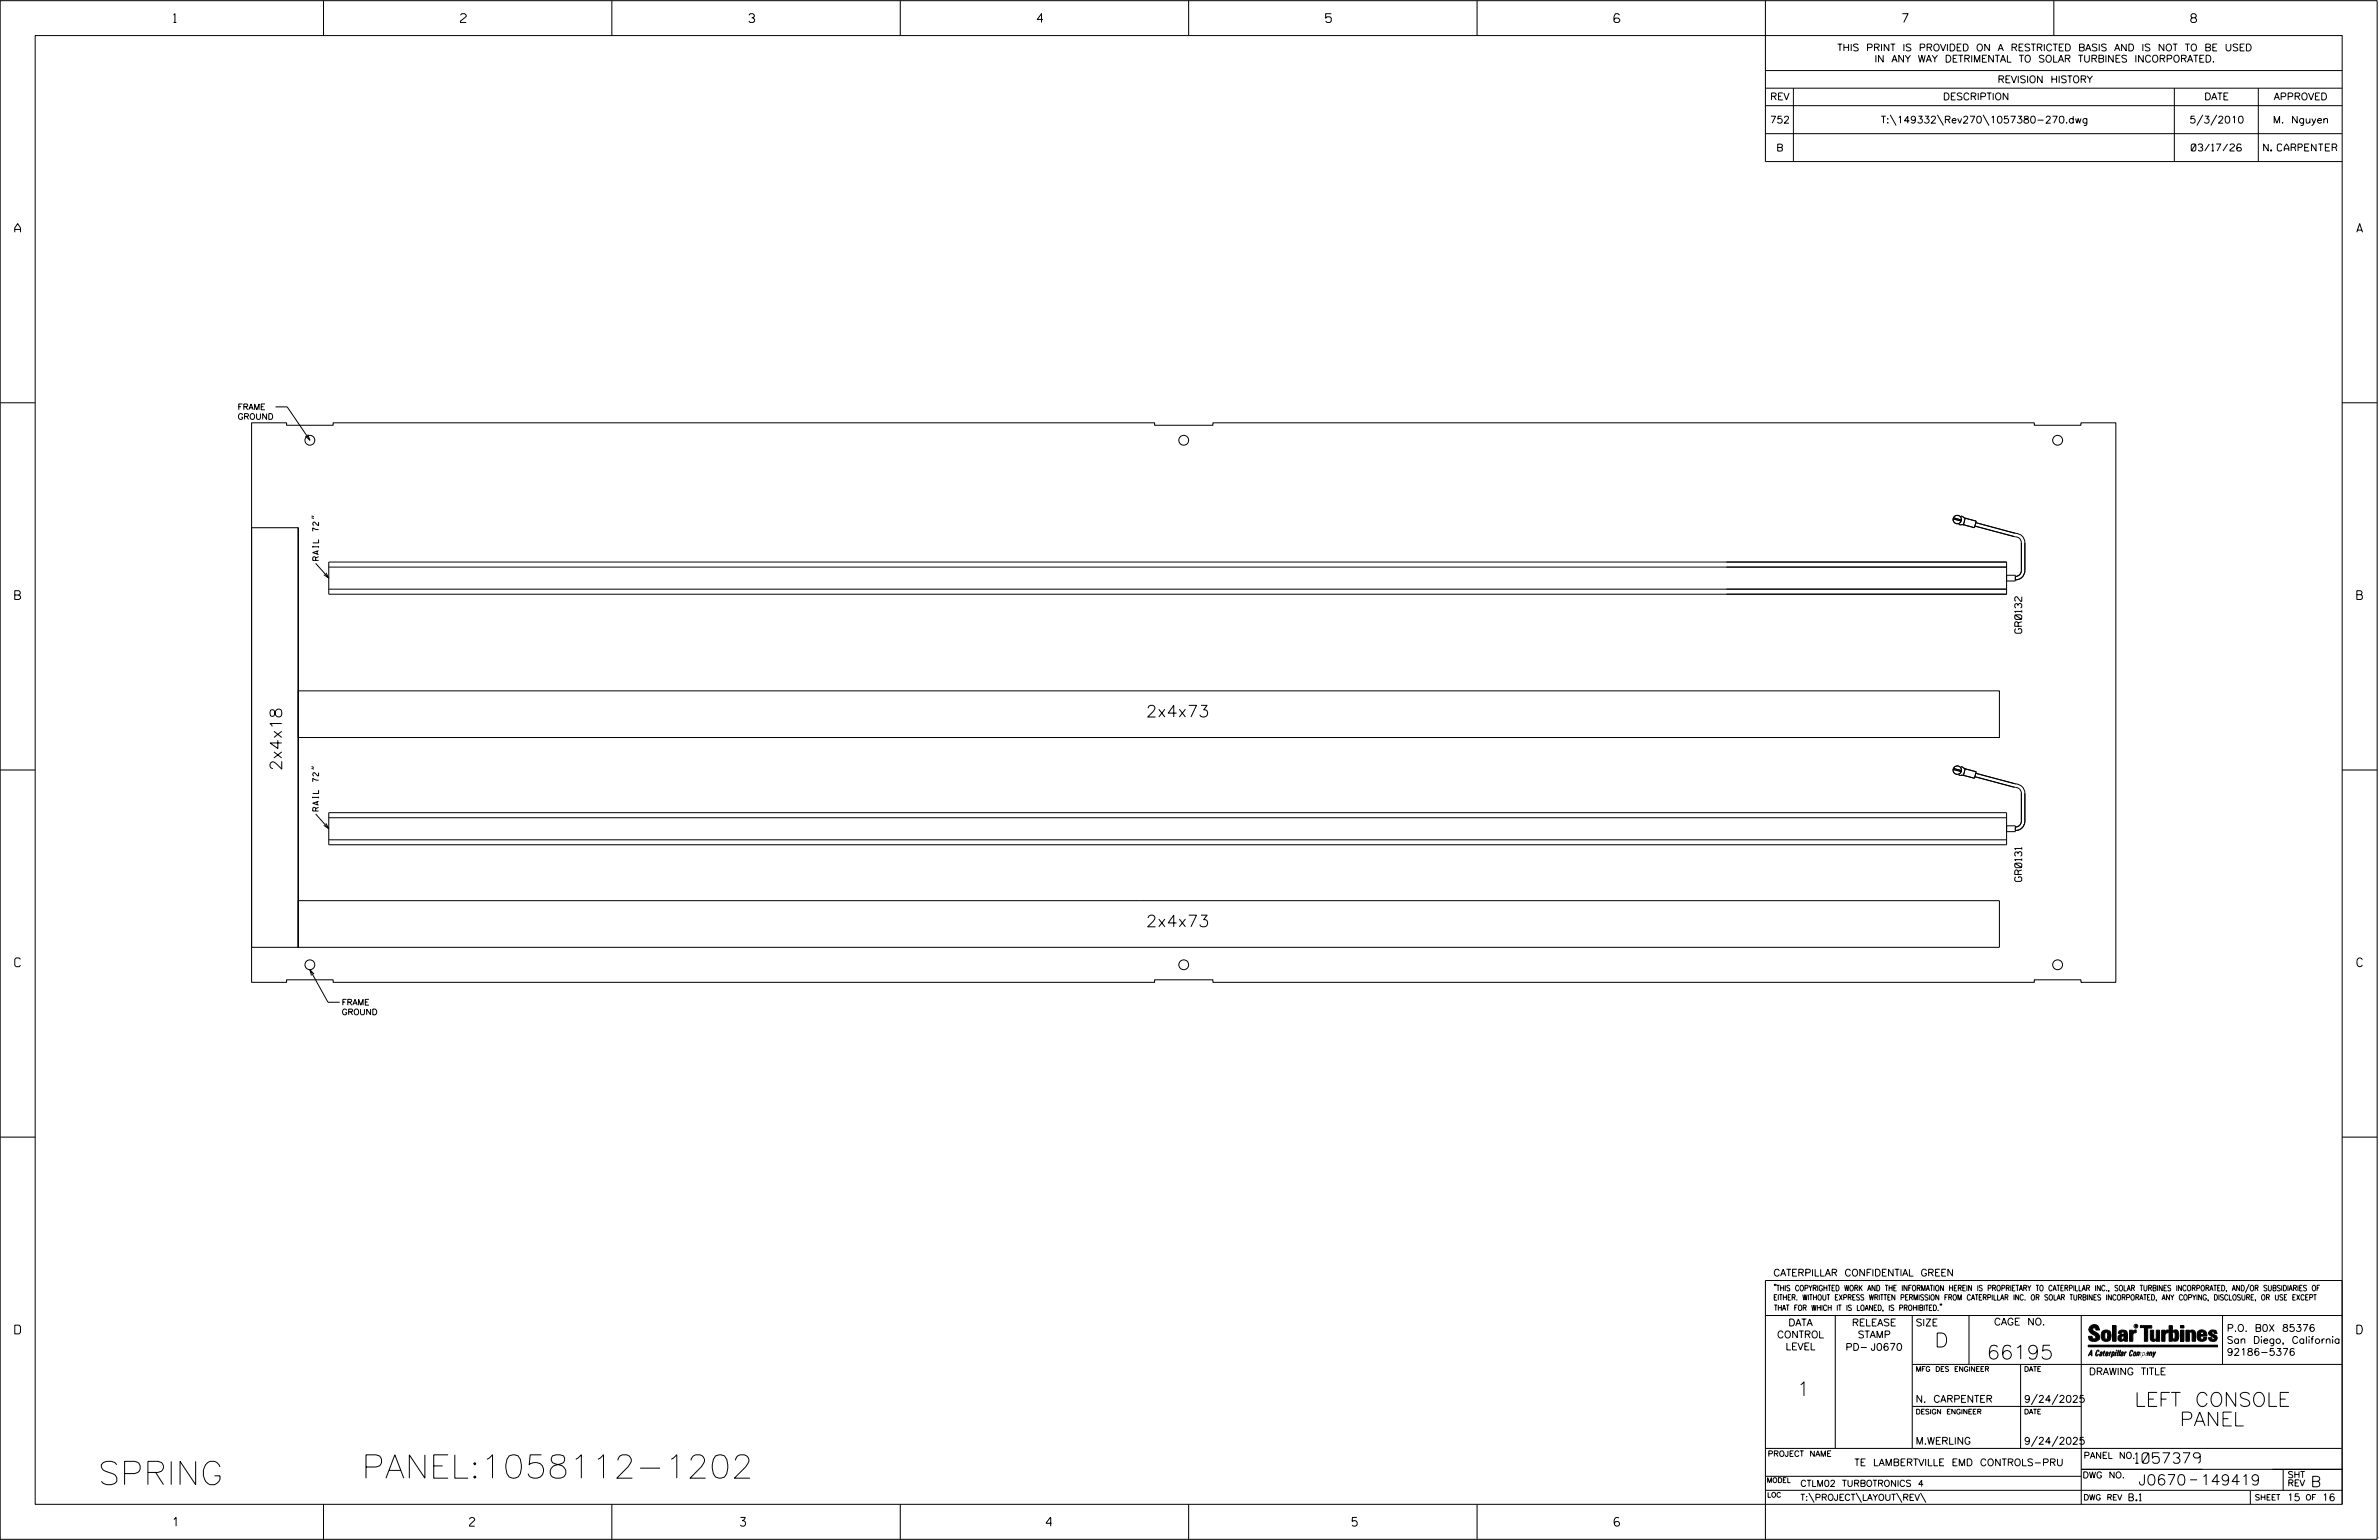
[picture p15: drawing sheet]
<svg xmlns="http://www.w3.org/2000/svg" width="864mm" height="559mm" viewBox="0 0 864 559" stroke-linecap="round" stroke-linejoin="round" font-family="sans-serif">
<defs><g id="words">
<g font-size="8.5">
<text x="35.6" y="538.7">SPRING</text>
<text x="131.3" y="536.4">PANEL:1058112-1202</text>
</g>
<g font-size="5.1">
<text x="702.3" y="488.8">D</text>
<text x="721.2" y="493.2">66195</text>
<text x="652.2" y="506.5">1</text>
<text x="774.8" y="510.3">LEFT CONSOLE</text>
<text x="791.3" y="517.4">PANEL</text>
</g>
<g font-size="4.2">
<text x="416" y="260.2">2x4x73</text>
<text x="102.3" y="279.7" transform="rotate(-90 102.3 279.7)">2x4x18</text>
<text x="416" y="336.3">2x4x73</text>
</g>
<g font-size="3.8">
<text x="775.1" y="531">1057379</text>
<text x="776.3" y="538.9">J0670</text>
<text x="798.8" y="538.9">149419</text>
<text x="838.8" y="539.5">B</text>
</g>
<g font-size="3.2">
<text x="63" y="8.2">1</text>
<text x="167.2" y="8.2">2</text>
<text x="271.8" y="8.2">3</text>
<text x="376.5" y="8.2">4</text>
<text x="481.2" y="8.2">5</text>
<text x="690.6" y="8.2">7</text>
<text x="795.3" y="8.2">8</text>
<text x="5.4" y="84.3">A</text>
<text x="855.5" y="84.3">A</text>
<text x="5.4" y="217.5">B</text>
<text x="855.6" y="217.5">B</text>
<text x="5.4" y="350.8">C</text>
<text x="855.6" y="350.8">C</text>
<text x="5.4" y="484">D</text>
<text x="855.6" y="484">D</text>
<text x="62.8" y="553.8">1</text>
<text x="170.4" y="553.8">2</text>
<text x="268.8" y="553.8">3</text>
<text x="379.8" y="553.8">4</text>
<text x="490.8" y="553.8">5</text>
<text x="585.9" y="553.8">6</text>
</g>
<g font-size="2.5">
<text x="666.9" y="18.5">THIS PRINT IS PROVIDED ON A RESTRICTED BASIS AND IS NOT TO BE USED</text>
<text x="680.5" y="22.6">IN ANY WAY DETRIMENTAL TO SOLAR TURBINES INCORPORATED.</text>
<text x="725.1" y="30">REVISION HISTORY</text>
<text x="642.6" y="36.3">REV</text>
<text x="705.3" y="36.3">DESCRIPTION</text>
<text x="800.2" y="36.3">DATE</text>
<text x="825.4" y="36.3">APPROVED</text>
<text x="642.5" y="44.7">752</text>
<text x="682.8" y="44.7">T:\149332\Rev270\1057380-270.dwg</text>
<text x="794.8" y="44.7">5/3/2010</text>
<text x="825.1" y="44.7">M. Nguyen</text>
<text x="644.8" y="54.8">B</text>
<text x="795.4" y="54.8">03/17/26</text>
<text x="821.7" y="54.8">N. CARPENTER</text>
<text x="733.9" y="229.8" transform="rotate(-90 733.9 229.8)">GR0132</text>
<text x="733.9" y="319.8" transform="rotate(-90 733.9 319.8)">GR0131</text>
<text x="643.8" y="463">CATERPILLAR CONFIDENTIAL GREEN</text>
<text x="645.1" y="485.5">CONTROL</text>
<text x="649.2" y="481.1">DATA</text>
<text x="672.3" y="481.1">RELEASE</text>
<text x="674.4" y="485.5">STAMP</text>
<text x="695.4" y="481.1">SIZE</text>
<text x="723.8" y="480.8">CAGE NO.</text>
<text x="808.4" y="483.1">P.O. B0X 85376</text>
<text x="648.2" y="489.8">LEVEL</text>
<text x="669.9" y="490">PD- J0670</text>
<text x="808.4" y="487.5">San Diego, California</text>
<text x="808.4" y="491.8">92186-5376</text>
<text x="758.3" y="498.9">DRAWING TITLE</text>
<text x="695.4" y="508.9">N. CARPENTER</text>
<text x="734.8" y="508.9">9/24/2025</text>
<text x="695.4" y="524.1">M.WERLING</text>
<text x="734.8" y="524.1">9/24/2025</text>
<text x="673.2" y="531.9">TE LAMBERTVILLE EMD CONTROLS-PRU</text>
<text x="772.8" y="544.6">B.1</text>
<text x="830.2" y="544.6">15</text>
<text x="842.9" y="544.6">16</text>
</g>
<g font-size="2.3">
<text x="756.4" y="529.2">PANEL NO.</text>
<text x="653.5" y="539.4">CTLM02 TURBOTRONICS 4</text>
<text x="756" y="536.3">DWG NO.</text>
<text x="830.4" y="539.3">REV</text>
<text x="830.4" y="536.2">SHT</text>
<text x="653.5" y="544.5">T:\PROJECT\LAYOUT\REV\</text>
</g>
<g font-size="2.1">
<text x="86.3" y="148.7">FRAME</text>
<text x="86.3" y="152.2">GROUND</text>
<text x="115.7" y="203.4" transform="rotate(-90 115.7 203.4)">RAIL 72&quot;</text>
<text x="115.7" y="294.3" transform="rotate(-90 115.7 294.3)">RAIL 72&quot;</text>
<text x="124" y="364.7">FRAME</text>
<text x="124" y="368.2">GROUND</text>
</g>
<g font-size="2">
<text x="643.8" y="468.4">&quot;THIS COPYRIGHTED WORK AND THE INFORMATION HEREIN IS PROPRIETARY TO CATERPILLAR INC., SOLAR TURBINES INCORPORATED, AND/OR SUBSIDIARIES OF</text>
<text x="643.8" y="471.8">EITHER. WITHOUT EXPRESS WRITTEN PERMISSION FROM CATERPILLAR INC. OR SOLAR TURBINES INCORPORATED, ANY COPYING, DISCLOSURE, OR USE EXCEPT</text>
<text x="644" y="475.6">THAT FOR WHICH IT IS LOANED, IS PROHIBITED.&quot;</text>
<text x="641.7" y="528.5">PROJECT NAME</text>
<text x="756.3" y="544.3">DWG REV</text>
<text x="818.5" y="544.3">SHEET</text>
<text x="836.9" y="544.3">OF</text>
</g>
<g font-size="1.8">
<text x="695.4" y="497.6">MFG DES ENGINEER</text>
<text x="734.8" y="497.6">DATE</text>
<text x="695.4" y="513.1">DESIGN ENGINEER</text>
<text x="734.8" y="513.1">DATE</text>
<text x="641.3" y="538">MODEL</text>
<text x="641.5" y="543.3">LOC</text>
</g>
<text font-size=".9" x="775.1" y="481.7">R</text>
</g></defs>
<g fill="none" stroke="#000" stroke-width=".36">
<path d="M.1 .2h862.8v558.4h-862.8zM12.8 12.9h837.4v533h-837.4zM117.4 .2v12.7M222.1 .2v12.7M326.8 .2v12.7M431.5 .2v12.7M536.2 .2v12.7M587.9 5.5l-.5-.5h-1l-.5 1v1.7l.5 .4h1l.6-.4v-.6l-.6-.5h-1l-.5 .5M640.9 .2v58.4h209.3M745.6 .2v12.7M640.9 25.6h209.3M640.9 32h209.3"/>
<path d="M640.9 38.3h209.3M651 32v26.6M789.3 32v26.6M819.8 32v26.6M640.9 48.5h209.3M686.2 41.7l2.1 3.8M703.3 41.7l2.2 3.8M719.9 41.7l2.1 3.8M799.6 41.7l-2.1 3.8M804.7 41.7l-2.2 3.8M.1 146.2h12.7M91.3 153.4h12.7v.9h16.9v-.9h298.2v.9h21.2v-.9h298.2v.9h16.9v-.9h12.7v203h-12.7v-.9h-16.9v.9h-298.2v-.9h-21.2v.9h-298.2v-.9h-16.9v.9h-12.7z"/>
<path d="M100 147.6h4.2l8.3 12.1M111.7 157.7l.8 2-1.6-1.4M850.2 146.2h12.7M91.3 191.5h17v152.2h-17zM108.3 191.5v152.2h617.5v-16.9h-617.5M113.1 187.9l.8 .3M113.1 187.2l.8 .3M709 188.3l2.9 .8M709.1 187.9l2.9 .8M711 190.3l1.9 .2M711.8 187.3l1.7 .8M713.4 188l4 1.1-.7 2.4-3.9-1.1z"/>
<path d="M716.9 190.9l14.4 3.8a2.27 2.27 0 0 1 2.5 2.2v10.1a2.17 2.17 0 0 1-2.2 2.2M717.2 189.7l14.5 3.8a3.4 3.4 0 0 1 3.3 3.4v10.1a3.4 3.4 0 0 1-3.4 3.4M114.6 204.4l4.7 5.4M118.3 207.9l1 1.9-1.8-1.2M119.3 203.9h609.1v11.7h-609.1zM119.3 205.8h609.1M119.3 213.8h609.1M728.4 208.7h3.2v2.1h-3.2M108.3 250.7h617.5v16.9h-617.5zM.1 279.4h12.7M113.1 278.8l.8 .3M113.1 278.1l.8 .4"/>
<path d="M709 279.2l2.9 .8M709.1 278.8l2.9 .8M711.8 278.2l1.7 .8M713.4 279l4 1-.7 2.4-3.9-1.1zM850.2 279.4h12.7M114.6 295.3l4.7 5.4M118.3 298.8l1 1.9-1.8-1.2M119.3 294.9h609.1v11.6h-609.1zM119.3 296.7h609.1M711 281.2l1.9 .2M716.9 281.8l14.4 3.9a2.26 2.26 0 0 1 2.5 2.1v10.2a2.11 2.11 0 0 1-2.2 2.1M717.2 280.6l14.5 3.8a3.4 3.4 0 0 1 3.3 3.4v10.2a3.4 3.4 0 0 1-3.4 3.3"/>
<path d="M728.4 299.6h3.2v2.2h-3.2M119.3 304.7h609.1M112.5 351.9l6.6 11.8h4.2M114 353.4l-1.5-1.5 .6 2.1M.1 412.6h12.7M850.2 412.6h12.7M640.9 477.3h209.3M644.2 466.1l-.1 .4M644.7 466.1l-.2 .4M666.2 477.3v48.3M694.2 477.3v48.3M704.4 473.3l-.1 .4"/>
<path d="M704.8 473.3l-.1 .4M714.8 477.3v17.8M755.5 477.3v68.6M806.8 477.3v17.8M816.5 466l-1.4 3.1M850.2 464.6h-209.3v94M850.2 464.8v81.1M694.2 495.1h156M733.5 495.1v30.5M758.6 481.4a2.02 2.02 0 0 1 3.1-.1l.5 1.3h-1.3l-.2-.6-.4-.2-.6 .1-.1 .4 .4 .7a2.46 2.46 0 0 1 2.2 2.9 2.83 2.83 0 0 1-3.8 .3l-.3-1.3h1.3l.2 .7 .6 .3 .5-.2 .2-.5-.4-.6-1.9-1.2-.4-.9zM759.2 491.3h-.7l.7-1.2v1.9h.2l-.1-2.1-1.3 2.1 .5-.5h.7M761.3 490l.3-.2 .4 .3-.1 .3-.3-.4-.4 .3-.3 1.6h.4l.4-.5-.3 .6-.4 .1-.3-.4z"/>
<path d="M762.6 490.6l.5-.1-.1 1.4h-.9a.74 .74 0 0 1 .9-.8l-.3 .7-.5 .1 .2-.5 .6-.2v-.5l-.7 .2zM763 483.2a2.17 2.17 0 0 1 3.1 0l.3 1.4-.3 1.5a2.17 2.17 0 0 1-3.1 0l-.3-1.5zM763.6 490.5l.4-.4 .2 .6h-.3l-.3 .9 .2 .4-.3-.1zM764.1 483.7l.5-.4 .4 .3v2.2l-.4 .2-.5-.2zM764.6 491.1l.6 .2v-.7l-.4-.1-.4 .6-.1 .8h.6M764.6 491.1l-.1 .8h.4M764.6 482.6v.8M764.8 490.7l.4 .1v.3h-.6zM765 491.5l-.1 .4zM766 490.5l-.5 1.5zM766 490.8l.4-.3-.4 .4M766.9 481h1.3v5.7h-1.3z"/>
<path d="M767 490.8l.5 .1-.3 .8-.4 .2zM767.3 490.5h-.5l-.5 2M767.3 490.5a.8 .8 0 0 1 .2 1 .8 .8 0 0 1-.9 .4l-.1 .6M767.3 490.5l-.1 .2M768.1 490.5l-.4 1.5zM768.2 489.9h.3l-.1 .2h-.2zM769 489.9l-.5 2.1zM769.7 489.9l-.6 2.1zM770.1 491.4l.5-.3-.5 .8zM770.4 491.9h.1M770.6 491.1l.1-.4-.7 .2 .1-.3 .6-.1 .2 .3-.5 1.1M770.6 491.1a.74 .74 0 0 0-.8 .8h.6"/>
<path d="M771 484.8h-.7l-.3 .6 .4 .7 .5-.3 .1-2.4h-.8l-.1 .4h-1.2a1.71 1.71 0 0 1 1.8-1.3 1.71 1.71 0 0 1 1.6 1.4v2.8h-1.1l-.1-.6M771 484.2l-1.5 .1a1.41 1.41 0 0 0 0 2.4l.5 .1 1.1-.7M771.2 486.1h-.1M771.4 490.5l.1 .3 .4-.3-.9 1.5zM771.5 490.8h.1M773 482.7h1.2v.5l.5-.5 .7-.1v1h-.6l-.5 .4-.1 2.7h-1.2zM773.3 490.3l.6-.4 .4 .2-.1 .4-.3-.4a1.28 1.28 0 0 0-.5 1.8l.6-.4-.1 .4-.8 .1zM774.7 490.8l.5-.3a.88 .88 0 0 1 .2 .9 .88 .88 0 0 1-.7 .7l-.2-.2zM774.8 490.9h.5l-.3 1h-.3l-.2-.2zM775.2 490.5l-.1 .2M776.8 481h4.3v.9h-1.5v4.8h-1.3M776.8 490.6l-.8 .2v-.3l-.4 1.5 .8-1.3v1.3l.3-1.2"/>
<path d="M779.3 491.1h.4M779.6 490.5h.3l-.3 1.4M779.6 490.7h.2l-.1 .4M779.7 491.1l-.1 .4M779.7 491.1l-.4 .2M780.1 492l.4-1.5 .1 .3 .3-.3 .3 .2-.3 1.3v-1.3l-.7 1.3M780.6 482.7h1.2v2.7l.1 .4 .4 .3 .4-.7v-2.7h1.2l.1 4h-1.3v-.5l-1.1 .6-.7-.3-.3-.7zM781.6 492.5l1-2-.8 1.3-.2-1.3-.2 2M784.7 482.7h1.2v.5l.5-.5 .7-.1v1h-.5l-.6 .4-.1 2.7h-1.2zM787.4 481h1.2v2a1.4 1.4 0 0 1 2.2 .2l.1 1.4-.4 1.9-1.5 .1-.4-.5v-1l.5 .9 .5-.3v-2.1l-.5-.4-.5 .7v2.8h-1.2zM791.5 482.7h1.3v4h-1.3zM791.5 481h1.3v.9h-1.3z"/>
<path d="M793.5 482.7h1.3v.4l.7-.5 1.1 .2 .4 .6v3.3h-1.2l-.3-3.4-.7 .2v3.2h-1.3zM794.8 483.1h.1M797.7 483.2a1.92 1.92 0 0 1 2.4-.5 1.92 1.92 0 0 1 1 2.1h-2.3v.8l.6 .5 .5-.3v-.5h1.2a1.83 1.83 0 0 1-2.1 1.4 1.83 1.83 0 0 1-1.5-2.1zM798.8 484.2v.6M799.1 483.4h.6l.2 .8h-1.1zM804.6 482.9a1.84 1.84 0 0 0-2.9 .8 3.3 3.3 0 0 0 2.2 1.9l-.5 .5-.4-.3-.1-.4h-1.2l.1 .6a1.92 1.92 0 0 0 2.9 .4M804.9 483.8h-1.2l-.2-.6-.5 .1-.1 .3 .1 .3 1.8 .9M805.1 488.1h-47.1v.6h47.1M694.2 510.3h61.3M739.6 505.8l-2.2 3.9M747.1 505.8l-2.2 3.9M640.9 525.6h209.2"/>
<path d="M640.9 535.7h114.6M739.6 521.1l-2.2 3.8M747.1 521.1l-2.2 3.8M755.5 533.2h94.7M795 537h2.6M828.8 533.2v7.6M117.4 545.9v12.7M222.1 545.9v12.7M326.8 545.9v12.7M431.5 545.9v12.7M536.2 545.9v12.7M640.9 540.8h209.3"/>
<path d="M656.6 541.7l2 3.5M673.8 541.7l1.9 3.5M688.4 541.7l2 3.5M697.2 541.7l1.9 3.5M816.9 541v4.9M863.5 558h.1"/>
<circle cx="112.5" cy="159.8" r="1.78"/>
<circle cx="429.7" cy="159.8" r="1.78"/>
<circle cx="746.9" cy="159.8" r="1.79"/>
<circle cx="710.5" cy="188.5" r="1.51"/>
<circle cx="710.5" cy="279.4" r="1.52"/>
<circle cx="112.5" cy="350.1" r="1.78"/>
<circle cx="429.7" cy="350.1" r="1.78"/>
<circle cx="746.9" cy="350.1" r="1.79"/>
<circle cx="775.4" cy="481.2" r=".69"/>
</g>
<g fill="#000">
<path d="M768.1 490.5l-.4 1.5zM768.2 489.9h.3l-.1 .2h-.2zM769 489.9l-.5 2.1zM769.7 489.9l-.6 2.1zM791.5 481h1.3v.9h-1.3zM791.5 482.7h1.3v4h-1.3zM758 488.1h47.1v.6h-47.1z"/>
<path d="M759.2 489.9l-1.2 2.1 .5-.5h.7v.5h.2zM759.2 490.1v1.2h-.7z" fill-rule="evenodd"/>
<path d="M758.6 481.4a2.02 2.02 0 0 1 3.1-.1l.5 1.3h-1.3l-.2-.6-.4-.2-.6 .1-.1 .4 .4 .7a2.46 2.46 0 0 1 2.2 2.9 2.83 2.83 0 0 1-3.8 .3l-.3-1.3h1.3l.2 .7 .6 .3 .5-.2 .2-.5-.4-.6-1.9-1.2-.4-.9z" fill-rule="evenodd"/>
<path d="M761.3 490l.3-.2 .4 .3-.1 .3-.3-.4-.4 .3-.3 1.6h.4l.4-.5-.3 .6-.4 .1-.3-.4z" fill-rule="evenodd"/>
<path d="M762.6 490.6l.5-.1-.1 1.4h-.9a.74 .74 0 0 1 .9-.8l-.6 .3-.2 .5 .5-.1 .3-.6v-.5l-.7 .2z" fill-rule="evenodd"/>
<path d="M763.6 490.5l.4-.4 .2 .6h-.3l-.3 .9 .2 .4-.3-.1z" fill-rule="evenodd"/>
<path d="M764.8 490.5l.5 .3-.1 .5h-.6l.6-.2v-.3l-.4-.1-.3 1.2h.4l.3-.4-.6 .6-.3-.2v-.4z" fill-rule="evenodd"/>
<path d="M763 483.2a2.17 2.17 0 0 1 3.1 0l.3 1.4-.3 1.5a2.17 2.17 0 0 1-3.1 0l-.3-1.5zM764.1 483.7v2.1l.5 .2 .4-.2v-2.2l-.4-.3z" fill-rule="evenodd"/>
<path d="M766 490.5v.3l.4-.1-.4 .2-.5 1.1z" fill-rule="evenodd"/>
<path d="M766.8 490.5l-.5 2 .3-.6a.71 .71 0 0 0 .9-.5 .71 .71 0 0 0-.4-.9zM767 490.8l.5 .1-.3 .8-.4 .2z" fill-rule="evenodd"/>
<path d="M766.9 481h1.3v5.7h-1.3z" fill-rule="evenodd"/>
<path d="M770.1 490.6l.6-.1 .2 .3-.4 1.2-.5 .1-.2-.5 .3-.5h.5l-.7 .5v.3l.4-.1 .4-.9-.5-.2-.2 .2z" fill-rule="evenodd"/>
<path d="M769.4 482.8l-.5 1h1.2l.1-.4h.8v.8l-1.5 .1a1.41 1.41 0 0 0 0 2.4l.5 .1 1.1-.7 .1 .6h1.1v-2.8a1.79 1.79 0 0 0-2.4-1.2zM770.3 484.8h.7l-.1 1-.5 .3-.4-.7z" fill-rule="evenodd"/>
<path d="M771.4 490.5l.1 .3 .4-.3-.9 1.5z" fill-rule="evenodd"/>
<path d="M773 482.7h1.2v.5l.5-.5 .7-.1v1h-.6l-.5 .4-.1 2.7h-1.2z" fill-rule="evenodd"/>
<path d="M773.3 490.3l.6-.4 .4 .2-.1 .4-.3-.4a1.28 1.28 0 0 0-.5 1.8l.6-.4-.3 .5h-.6z" fill-rule="evenodd"/>
<path d="M774.7 490.8l-.2 1.1h.7a.96 .96 0 0 0 0-1.4zM774.8 490.9h.5l-.1 .6-.5 .4-.2-.2z" fill-rule="evenodd"/>
<path d="M776 490.5v.3l.4-.3 .2 .3 .7-.2-.3 1.4v-1.3l-.6 1.3v-1.3l-.8 1.3z" fill-rule="evenodd"/>
<path d="M776.8 481h4.3v.9h-1.5v4.8h-1.3v-4.8h-1.5z" fill-rule="evenodd"/>
<path d="M777.9 490.5l-.5 2 .3-.6a.71 .71 0 0 0 .9-.5 .71 .71 0 0 0-.4-.9zM778.1 490.8l.3-.1 .1 .4-.5 .8-.2-.5z" fill-rule="evenodd"/>
<path d="M779.3 490.6l.6-.1-.3 1.5-.7-.1a.67 .67 0 0 1 .8-.8l-.6 .3-.1 .5 .4-.1 .4-.9-.4-.2-.3 .2z" fill-rule="evenodd"/>
<path d="M780.5 490.5l.1 .3 .3-.3 .3 .2-.3 1.3v-1.3l-.8 1.3z" fill-rule="evenodd"/>
<path d="M780.6 482.7h1.2v2.7l.1 .4 .4 .3 .4-.7v-2.7h1.2l.1 4h-1.3v-.5l-1.1 .6-.7-.3-.3-.7z" fill-rule="evenodd"/>
<path d="M781.6 490.5l.2 1.3 .8-1.3-1.2 2z" fill-rule="evenodd"/>
<path d="M784.7 482.7h1.2v.5l.5-.5 .7-.1v1h-.5l-.6 .4-.1 2.7h-1.2z" fill-rule="evenodd"/>
<path d="M787.4 481h1.2v2a1.4 1.4 0 0 1 2.2 .2l.1 1.4-.4 1.9-1.5 .1-.4-.5v-1l.5 .9 .5-.3v-2.1l-.5-.4-.5 .7v2.8h-1.2z" fill-rule="evenodd"/>
<path d="M793.5 482.7h1.3v.4a1.29 1.29 0 0 1 2.2 .3v3.3h-1.2l-.3-3.4-.7 .2v3.2h-1.3z" fill-rule="evenodd"/>
<path d="M797.7 483.2a1.92 1.92 0 0 1 2.4-.5 1.92 1.92 0 0 1 1 2.1h-2.3v.8l.6 .5 .5-.3v-.5h1.2a1.83 1.83 0 0 1-2.1 1.4 1.83 1.83 0 0 1-1.5-2.1zM799.1 483.4l-.3 .8h1.1l-.2-.8z" fill-rule="evenodd"/>
<path d="M801.9 483.2a1.94 1.94 0 0 1 3 .1v.5h-1.2l-.2-.6-.5 .1-.1 .3 .1 .3 1.8 .9a1.2 1.2 0 0 1 .1 1.3 1.2 1.2 0 0 1-1.2 .7l-1.6-.4-.4-1h1.2l.1 .4 .4 .3 .5-.5a3.3 3.3 0 0 1-2.2-1.9z" fill-rule="evenodd"/>
<circle cx="761.4" cy="492" r=".07"/>
<circle cx="762.2" cy="485.1" r=".07"/>
<circle cx="769.3" cy="492" r=".07"/>
<circle cx="773.1" cy="486.7" r=".07"/>
<circle cx="791.5" cy="486.7" r=".07"/>
<circle cx="791.5" cy="481" r=".07"/>
<circle cx="794.8" cy="486.7" r=".07"/>
</g>
<use href="#words"/>
</svg>
